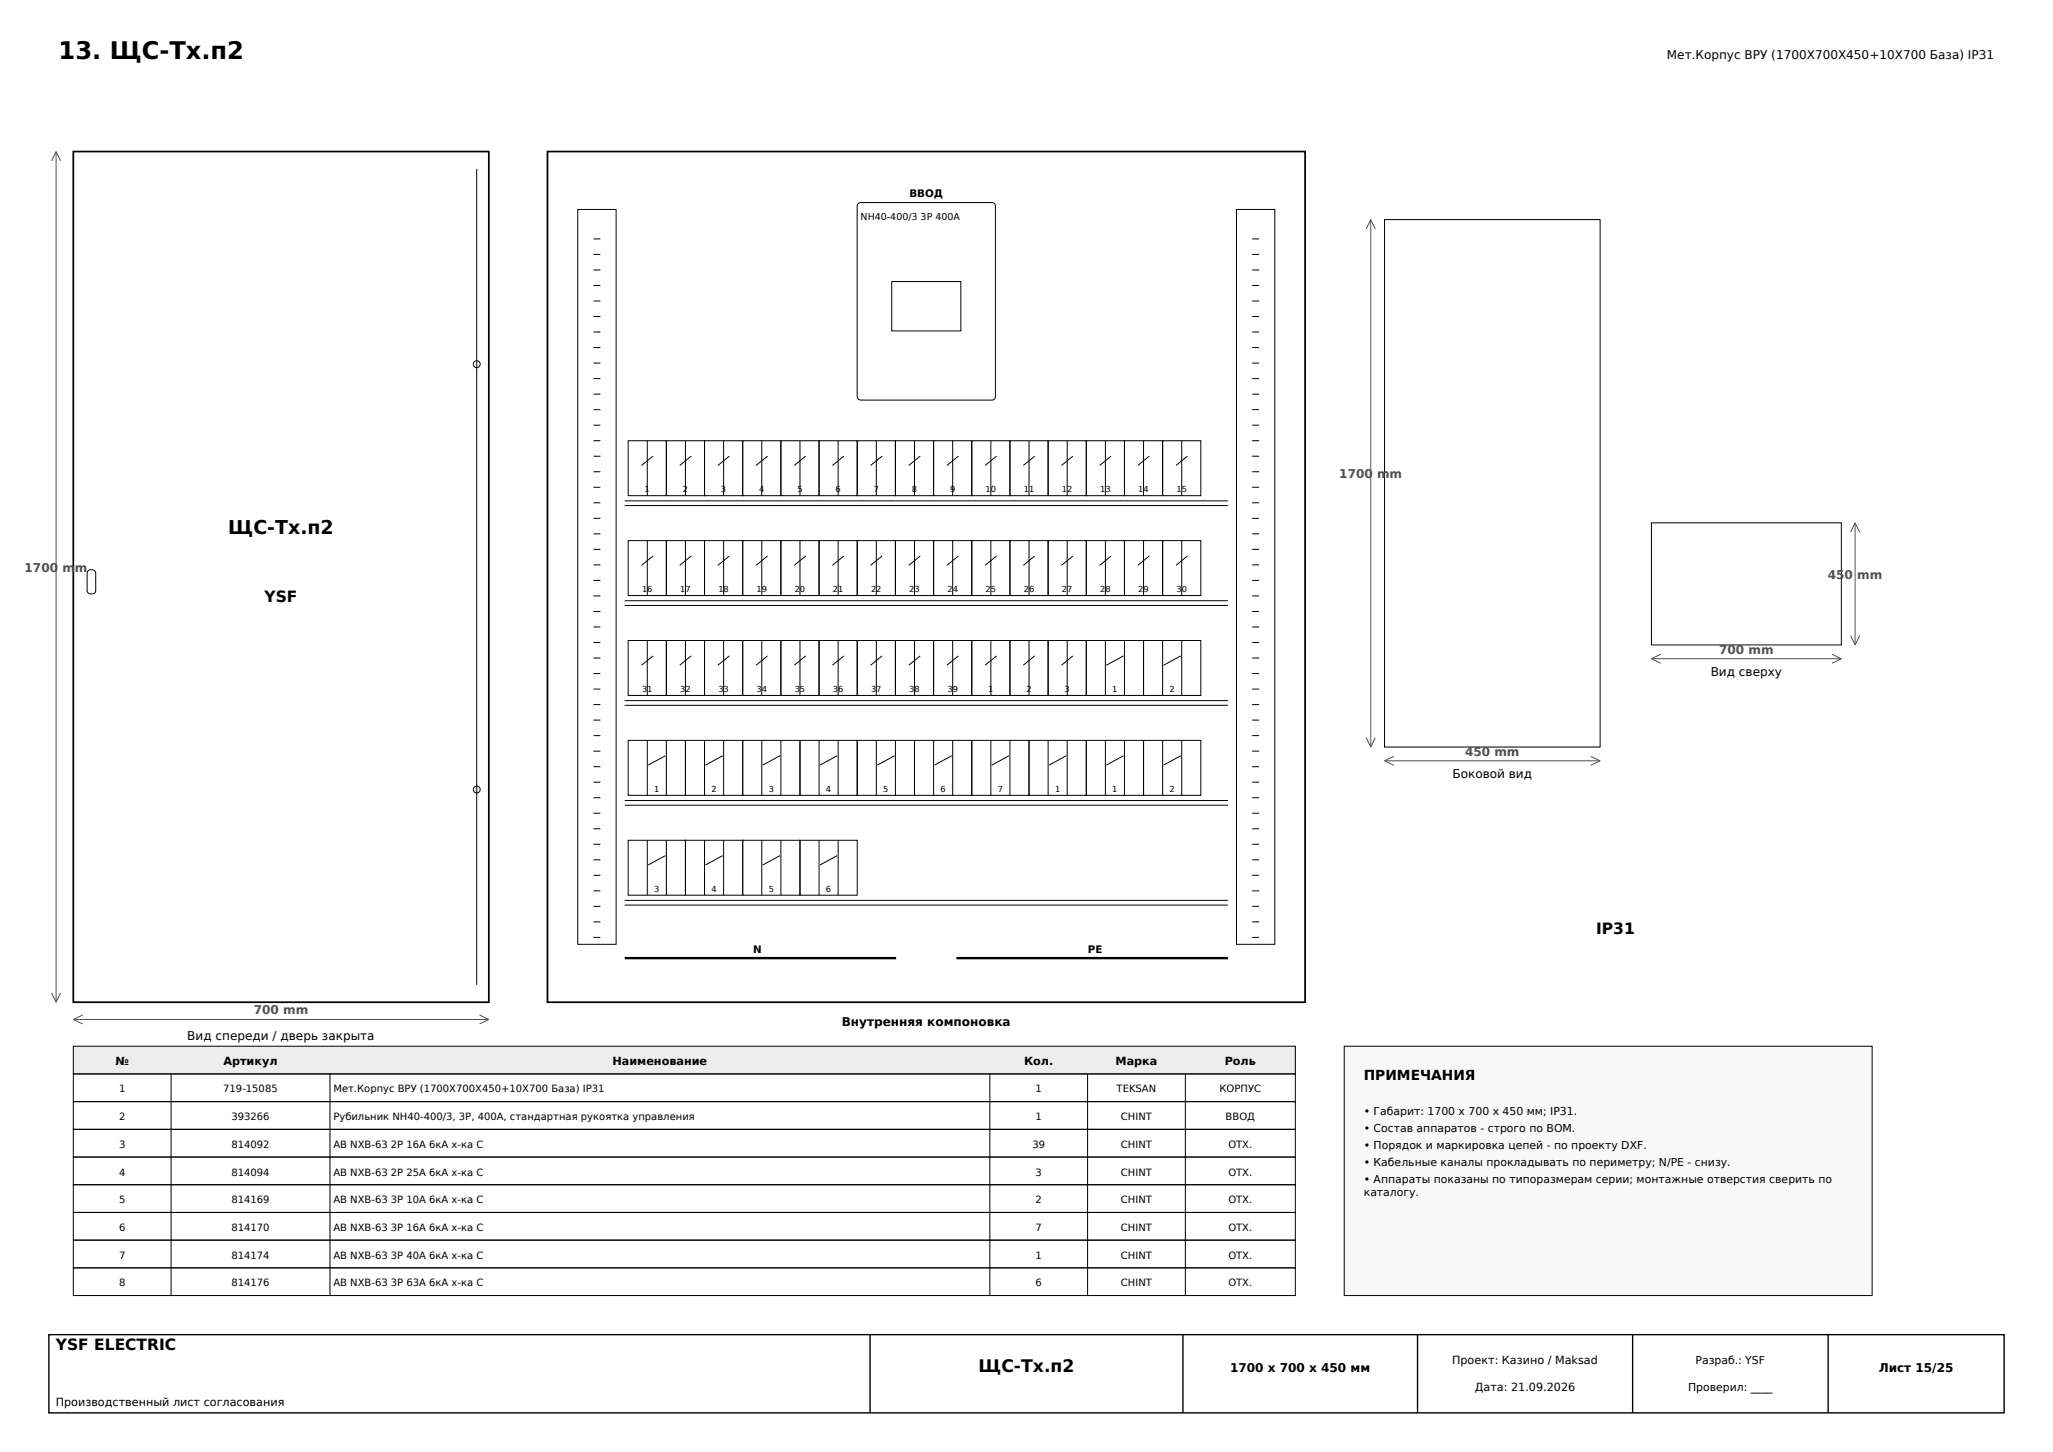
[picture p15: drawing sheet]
<svg xmlns="http://www.w3.org/2000/svg" width="420mm" height="297mm" viewBox="0 0 420 297" stroke-linecap="round" stroke-linejoin="round" font-family="sans-serif">
<defs><g id="words">
<text font-size="4.9" x="12" y="12">13. ЩС-Тх.п2</text>
<text font-size="3.9" x="46.7" y="109.3">ЩС-Тх.п2</text>
<text font-size="3.5" x="200.2" y="280.7">ЩС-Тх.п2</text>
<g font-size="3.2">
<text x="54.1" y="123.2">YSF</text>
<text x="326.5" y="191.1">IP31</text>
<text x="11.4" y="276.2">YSF ELECTRIC</text>
</g>
<text font-size="2.8" x="279" y="221">ПРИМЕЧАНИЯ</text>
<g font-size="2.5">
<text x="341" y="12">Мет.Корпус ВРУ (1700X700X450+10X700 База) IP31</text>
<text x="350" y="138.3">Вид сверху</text>
<text x="297.1" y="159.2">Боковой вид</text>
<text x="172.2" y="209.9">Внутренняя компоновка</text>
<text x="38.3" y="212.8">Вид спереди / дверь закрыта</text>
<text x="251.6" y="280.7">1700 x 700 x 450 мм</text>
<text x="384.3" y="280.7">Лист 15/25</text>
</g>
<g font-size="2.5" fill="#505050">
<text x="274" y="97.8">1700 mm</text>
<text x="5" y="116.9">1700 mm</text>
<text x="373.9" y="118.4">450 mm</text>
<text x="351.7" y="133.7">700 mm</text>
<text x="299.7" y="154.6">450 mm</text>
<text x="51.9" y="207.5">700 mm</text>
</g>
<g font-size="2.3">
<text x="36.6" y="215.9">Петли справа, открывание вправо</text>
<text x="23.6" y="217.9">№</text>
<text x="45.7" y="217.9">Артикул</text>
<text x="125.3" y="217.9">Наименование</text>
<text x="209.5" y="217.9">Кол.</text>
<text x="228.2" y="217.9">Марка</text>
<text x="250.6" y="217.9">Роль</text>
<text x="297.1" y="279.1">Проект: Казино / Maksad</text>
<text x="11.4" y="287.6">Производственный лист согласования</text>
<text x="301.7" y="284.5">Дата: 21.09.2026</text>
</g>
<g font-size="2.2">
<text x="279" y="228">• Габарит: 1700 x 700 x 450 мм; IP31.</text>
<text x="279" y="231.5">• Состав аппаратов - строго по BOM.</text>
<text x="279" y="235">• Порядок и маркировка цепей - по проекту DXF.</text>
<text x="279" y="238.5">• Кабельные каналы прокладывать по периметру; N/PE - снизу.</text>
<text x="279" y="241.9">• Аппараты показаны по типоразмерам серии; монтажные отверстия сверить по</text>
<text x="279" y="244.7">каталогу.</text>
<text x="346.9" y="279.1">Разраб.: YSF</text>
<text x="345.4" y="284.5">Проверил: ____</text>
</g>
<g font-size="2.1">
<text x="186" y="40.4">ВВОД</text>
<text x="154.1" y="194.9">N</text>
<text x="222.5" y="194.9">PE</text>
</g>
<g font-size="2">
<text x="24.3" y="223.5">1</text>
<text x="45.7" y="223.5">719-15085</text>
<text x="68.2" y="223.5">Мет.Корпус ВРУ (1700X700X450+10X700 База) IP31</text>
<text x="211.8" y="223.5">1</text>
<text x="228.4" y="223.5">TEKSAN</text>
<text x="249.5" y="223.5">КОРПУС</text>
<text x="24.3" y="229.1">2</text>
<text x="47.3" y="229.1">393266</text>
<text x="68.2" y="229.1">Рубильник NH40-400/3, 3P, 400А, стандартная рукоятка управления</text>
<text x="211.8" y="229.1">1</text>
<text x="229.3" y="229.1">CHINT</text>
<text x="250.7" y="229.1">ВВОД</text>
<text x="24.3" y="234.8">3</text>
<text x="47.3" y="234.8">814092</text>
<text x="68.2" y="234.8">АВ NXB-63 2P 16A 6кА х-ка C</text>
<text x="211.2" y="234.8">39</text>
<text x="229.3" y="234.8">CHINT</text>
<text x="251.3" y="234.8">ОТХ.</text>
<text x="24.3" y="240.5">4</text>
<text x="47.3" y="240.5">814094</text>
<text x="68.2" y="240.5">АВ NXB-63 2P 25A 6кА х-ка C</text>
<text x="211.8" y="240.5">3</text>
<text x="229.3" y="240.5">CHINT</text>
<text x="251.3" y="240.5">ОТХ.</text>
<text x="24.3" y="246.1">5</text>
<text x="24.3" y="251.8">6</text>
<text x="47.3" y="246.1">814169</text>
<text x="47.3" y="251.8">814170</text>
<text x="68.2" y="246.1">АВ NXB-63 3P 10A 6кА х-ка C</text>
<text x="68.2" y="251.8">АВ NXB-63 3P 16A 6кА х-ка C</text>
<text x="211.8" y="246.1">2</text>
<text x="211.8" y="251.8">7</text>
<text x="229.3" y="246.1">CHINT</text>
<text x="229.3" y="251.8">CHINT</text>
<text x="251.3" y="246.1">ОТХ.</text>
<text x="251.3" y="251.8">ОТХ.</text>
<text x="24.3" y="257.5">7</text>
<text x="47.3" y="257.5">814174</text>
<text x="68.2" y="257.5">АВ NXB-63 3P 40A 6кА х-ка C</text>
<text x="211.8" y="257.5">1</text>
<text x="229.3" y="257.5">CHINT</text>
<text x="251.3" y="257.5">ОТХ.</text>
<text x="24.3" y="263.1">8</text>
<text x="47.3" y="263.1">814176</text>
<text x="68.2" y="263.1">АВ NXB-63 3P 63A 6кА х-ка C</text>
<text x="211.8" y="263.1">6</text>
<text x="229.3" y="263.1">CHINT</text>
<text x="251.3" y="263.1">ОТХ.</text>
</g>
<text font-size="1.9" x="176.1" y="45">NH40-400/3 3P 400A</text>
<g font-size="1.7">
<text x="131.9" y="100.7">1</text>
<text x="139.7" y="100.7">2</text>
<text x="147.5" y="100.7">3</text>
<text x="155.3" y="100.7">4</text>
<text x="163.1" y="100.7">5</text>
<text x="170.9" y="100.7">6</text>
<text x="178.7" y="100.7">7</text>
<text x="186.5" y="100.7">8</text>
<text x="194.4" y="100.7">9</text>
<text x="201.6" y="100.7">10</text>
<text x="209.4" y="100.7">11</text>
<text x="217.2" y="100.7">12</text>
<text x="225.1" y="100.7">13</text>
<text x="232.9" y="100.7">14</text>
<text x="240.7" y="100.7">15</text>
<text x="131.3" y="121.1">16</text>
<text x="139.2" y="121.1">17</text>
<text x="147" y="121.1">18</text>
<text x="154.8" y="121.1">19</text>
<text x="162.6" y="121.1">20</text>
<text x="170.4" y="121.1">21</text>
<text x="178.2" y="121.1">22</text>
<text x="186" y="121.1">23</text>
<text x="193.8" y="121.1">24</text>
<text x="201.6" y="121.1">25</text>
<text x="209.4" y="121.1">26</text>
<text x="217.2" y="121.1">27</text>
<text x="225.1" y="121.1">28</text>
<text x="232.9" y="121.1">29</text>
<text x="240.7" y="121.1">30</text>
<text x="131.3" y="141.5">31</text>
<text x="139.2" y="141.5">32</text>
<text x="147" y="141.5">33</text>
<text x="154.8" y="141.5">34</text>
<text x="162.6" y="141.5">35</text>
<text x="170.4" y="141.5">36</text>
<text x="178.2" y="141.5">37</text>
<text x="186" y="141.5">38</text>
<text x="193.8" y="141.5">39</text>
<text x="202.2" y="141.5">1</text>
<text x="210" y="141.5">2</text>
<text x="217.8" y="141.5">3</text>
<text x="227.6" y="141.5">1</text>
<text x="239.3" y="141.5">2</text>
<text x="133.8" y="162">1</text>
<text x="145.5" y="162">2</text>
<text x="157.3" y="162">3</text>
<text x="169" y="162">4</text>
<text x="180.7" y="162">5</text>
<text x="192.4" y="162">6</text>
<text x="204.1" y="162">7</text>
<text x="215.8" y="162">1</text>
<text x="227.6" y="162">1</text>
<text x="239.3" y="162">2</text>
<text x="133.8" y="182.4">3</text>
<text x="145.5" y="182.4">4</text>
<text x="157.3" y="182.4">5</text>
<text x="169" y="182.4">6</text>
</g>
</g></defs>
<path d="M15 31h85v174h-85zM112 31h155v174h-155z" fill="none" stroke="#000" stroke-width=".35"/>
<g fill="none" stroke="#000" stroke-width=".2">
<path d="M97.5 34.5v167M118.2 42.8h7.8v150.4h-7.8zM121.4 58.4h1.4M121.4 55.2h1.4M121.4 52h1.4M121.4 48.9h1.4M175.6 41.6l.5-.2h26.8a.71 .71 0 0 1 .7 .7v39a.71 .71 0 0 1-.7 .7h-26.8a.71 .71 0 0 1-.7-.7v-39zM182.4 57.6h14.2v10.1h-14.2zM253 42.8h7.8v150.4h-7.8zM256.2 58.4h1.4M256.2 55.2h1.4M256.2 52h1.4"/>
<path d="M256.2 48.9h1.4M283.3 44.9h44.1v107.9h-44.1zM121.4 77.4h1.4M121.4 74.3h1.4M121.4 71.1h1.4M121.4 67.9h1.4M121.4 64.7h1.4M121.4 61.6h1.4M256.2 77.4h1.4M256.2 74.3h1.4M256.2 71.1h1.4M256.2 67.9h1.4"/>
<path d="M256.2 64.7h1.4M256.2 61.6h1.4M121.4 99.7h1.4M121.4 96.5h1.4M121.4 93.3h1.4M121.4 90.1h1.4M121.4 87h1.4M121.4 83.8h1.4M121.4 80.6h1.4M128.5 90.2h7.8v11.2h-7.8zM132.4 90.2v11.2M133.6 93.3l-2.4 1.9"/>
<path d="M136.3 90.2h7.8v11.2h-7.8zM140.2 90.2v11.2M141.4 93.3l-2.3 1.9M144.1 90.2h7.8v11.2h-7.8zM148 90.2v11.2M149.2 93.3l-2.3 1.9M151.9 90.2h7.9v11.2h-7.9zM155.8 90.2v11.2M157 93.3l-2.3 1.9M159.8 90.2h7.8v11.2h-7.8zM163.7 90.2v11.2M164.8 93.3l-2.3 1.9"/>
<path d="M167.6 90.2h7.8v11.2h-7.8zM171.5 90.2v11.2M172.6 93.3l-2.3 1.9M175.4 90.2h7.8v11.2h-7.8zM179.3 90.2v11.2M180.4 93.3l-2.3 1.9M183.2 90.2h7.8v11.2h-7.8zM187.1 90.2v11.2M188.3 93.3l-2.4 1.9M191 90.2h7.8v11.2h-7.8zM194.9 90.2v11.2M196.1 93.3l-2.4 1.9"/>
<path d="M198.8 90.2h7.8v11.2h-7.8zM202.7 90.2v11.2M203.9 93.3l-2.4 1.9M206.6 90.2h7.8v11.2h-7.8zM210.5 90.2v11.2M211.7 93.3l-2.4 1.9M214.4 90.2h7.8v11.2h-7.8zM218.3 90.2v11.2M219.5 93.3l-2.3 1.9M222.2 90.2h7.8v11.2h-7.8zM226.1 90.2v11.2M227.3 93.3l-2.3 1.9"/>
<path d="M230 90.2h7.9v11.2h-7.9zM233.9 90.2v11.2M235.1 93.3l-2.3 1.9M237.9 90.2h7.8v11.2h-7.8zM241.8 90.2v11.2M242.9 93.3l-2.3 1.9M256.2 99.7h1.4M256.2 96.5h1.4M256.2 93.3h1.4M256.2 90.1h1.4M256.2 87h1.4M256.2 83.8h1.4"/>
<path d="M256.2 80.6h1.4M18 116.7l.5-.2a.81 .81 0 0 1 1.1 .7v3.6a.9 .9 0 0 1-.9 .7 .9 .9 0 0 1-.9-.7v-3.6zM121.4 118.7h1.4M121.4 115.5h1.4M121.4 112.4h1.4M121.4 109.2h1.4M121.4 106h1.4M121.4 102.8h1.4M127.8 102.4h123.4M127.8 103.4h123.4M128.5 110.6h7.8v11.2h-7.8zM132.4 110.6v11.2"/>
<path d="M133.6 113.7l-2.4 1.9M136.3 110.6h7.8v11.2h-7.8zM140.2 110.6v11.2M141.4 113.7l-2.3 1.9M144.1 110.6h7.8v11.2h-7.8zM148 110.6v11.2M149.2 113.7l-2.3 1.9M151.9 110.6h7.9v11.2h-7.9zM155.8 110.6v11.2M157 113.7l-2.3 1.9M159.8 110.6h7.8v11.2h-7.8zM163.7 110.6v11.2"/>
<path d="M164.8 113.7l-2.3 1.9M167.6 110.6h7.8v11.2h-7.8zM171.5 110.6v11.2M172.6 113.7l-2.3 1.9M175.4 110.6h7.8v11.2h-7.8zM179.3 110.6v11.2M180.4 113.7l-2.3 1.9M183.2 110.6h7.8v11.2h-7.8zM187.1 110.6v11.2M188.3 113.7l-2.4 1.9M191 110.6h7.8v11.2h-7.8zM194.9 110.6v11.2"/>
<path d="M196.1 113.7l-2.4 1.9M198.8 110.6h7.8v11.2h-7.8zM202.7 110.6v11.2M203.9 113.7l-2.4 1.9M206.6 110.6h7.8v11.2h-7.8zM210.5 110.6v11.2M211.7 113.7l-2.4 1.9M214.4 110.6h7.8v11.2h-7.8zM218.3 110.6v11.2M219.5 113.7l-2.3 1.9M222.2 110.6h7.8v11.2h-7.8zM226.1 110.6v11.2"/>
<path d="M227.3 113.7l-2.3 1.9M230 110.6h7.9v11.2h-7.9zM233.9 110.6v11.2M235.1 113.7l-2.3 1.9M237.9 110.6h7.8v11.2h-7.8zM241.8 110.6v11.2M242.9 113.7l-2.3 1.9M256.2 118.7h1.4M256.2 115.5h1.4M256.2 112.4h1.4M256.2 109.2h1.4M256.2 106h1.4"/>
<path d="M256.2 102.8h1.4M337.8 106.9h38.9v25h-38.9zM121.4 137.8h1.4M121.4 134.6h1.4M121.4 131.4h1.4M121.4 128.2h1.4M121.4 125.1h1.4M121.4 121.9h1.4M127.8 122.9h123.4M127.8 123.8h123.4M128.5 131h7.8v11.2h-7.8zM132.4 131v11.2"/>
<path d="M133.6 134.2l-2.4 1.9M136.3 131h7.8v11.2h-7.8zM140.2 131v11.2M141.4 134.2l-2.3 1.9M144.1 131h7.8v11.2h-7.8zM148 131v11.2M149.2 134.2l-2.3 1.9M151.9 131h7.9v11.2h-7.9zM155.8 131v11.2M157 134.2l-2.3 1.9M159.8 131h7.8v11.2h-7.8zM163.7 131v11.2"/>
<path d="M164.8 134.2l-2.3 1.9M167.6 131h7.8v11.2h-7.8zM171.5 131v11.2M172.6 134.2l-2.3 1.9M175.4 131h7.8v11.2h-7.8zM179.3 131v11.2M180.4 134.2l-2.3 1.9M183.2 131h7.8v11.2h-7.8zM187.1 131v11.2M188.3 134.2l-2.4 1.9M191 131h7.8v11.2h-7.8zM194.9 131v11.2"/>
<path d="M196.1 134.2l-2.4 1.9M198.8 131h7.8v11.2h-7.8zM202.7 131v11.2M203.9 134.2l-2.4 1.9M206.6 131h7.8v11.2h-7.8zM210.5 131v11.2M211.7 134.2l-2.4 1.9M214.4 131h7.8v11.2h-7.8zM218.3 131v11.2M219.5 134.2l-2.3 1.9M222.2 131h11.7v11.2h-11.7zM226.1 131v11.2"/>
<path d="M229.8 134.2l-3.5 1.9M230 131v11.2M233.9 131h11.8v11.2h-11.8zM237.9 131v11.2M241.6 134.2l-3.6 1.9M241.8 131v11.2M256.2 137.8h1.4M256.2 134.6h1.4M256.2 131.4h1.4M256.2 128.2h1.4M256.2 125.1h1.4M256.2 121.9h1.4"/>
<path d="M121.4 160h1.4M121.4 156.8h1.4M121.4 153.6h1.4M121.4 150.5h1.4M121.4 147.3h1.4M121.4 144.1h1.4M121.4 140.9h1.4M127.8 143.3h123.4M127.8 144.3h123.4M128.5 151.4h11.7v11.3h-11.7zM132.4 151.4v11.3M136.1 154.6l-3.5 1.9"/>
<path d="M136.3 151.4v11.3M140.2 151.4h11.7v11.3h-11.7zM144.1 151.4v11.3M147.8 154.6l-3.5 1.9M148 151.4v11.3M151.9 151.4h11.8v11.3h-11.8zM155.8 151.4v11.3M159.6 154.6l-3.6 1.9M159.8 151.4v11.3M163.7 151.4h11.7v11.3h-11.7zM167.6 151.4v11.3M171.3 154.6l-3.5 1.9"/>
<path d="M171.5 151.4v11.3M175.4 151.4h11.7v11.3h-11.7zM179.3 151.4v11.3M183 154.6l-3.5 1.9M183.2 151.4v11.3M187.1 151.4h11.7v11.3h-11.7zM191 151.4v11.3M194.7 154.6l-3.5 1.9M194.9 151.4v11.3M198.8 151.4h11.7v11.3h-11.7zM202.7 151.4v11.3M206.4 154.6l-3.5 1.9"/>
<path d="M206.6 151.4v11.3M210.5 151.4h11.7v11.3h-11.7zM214.4 151.4v11.3M218.1 154.6l-3.5 1.9M218.3 151.4v11.3M222.2 151.4h11.7v11.3h-11.7zM226.1 151.4v11.3M229.8 154.6l-3.5 1.9M230 151.4v11.3M233.9 151.4h11.8v11.3h-11.8zM237.9 151.4v11.3M241.6 154.6l-3.6 1.9"/>
<path d="M241.8 151.4v11.3M256.2 160h1.4M256.2 156.8h1.4M256.2 153.6h1.4M256.2 150.5h1.4M256.2 147.3h1.4M256.2 144.1h1.4M256.2 140.9h1.4M121.4 179h1.4M121.4 175.9h1.4M121.4 172.7h1.4M121.4 169.5h1.4"/>
<path d="M121.4 166.3h1.4M121.4 163.2h1.4M127.8 163.7h123.4M127.8 164.7h123.4M128.5 171.9h11.7v11.2h-11.7zM132.4 171.9v11.2M136.1 175l-3.5 1.9M136.3 171.9v11.2M140.2 171.9h11.7v11.2h-11.7zM144.1 171.9v11.2M147.8 175l-3.5 1.9M148 171.9v11.2"/>
<path d="M151.9 171.9h11.8v11.2h-11.8zM155.8 171.9v11.2M159.6 175l-3.6 1.9M159.8 171.9v11.2M163.7 171.9h11.7v11.2h-11.7zM167.6 171.9v11.2M171.3 175l-3.5 1.9M171.5 171.9v11.2M256.2 179h1.4M256.2 175.9h1.4M256.2 172.7h1.4M256.2 169.5h1.4"/>
<path d="M256.2 166.3h1.4M256.2 163.2h1.4M121.4 191.7h1.4M121.4 188.6h1.4M121.4 185.4h1.4M121.4 182.2h1.4M127.8 184.2h123.4M127.8 185.1h123.4M256.2 191.7h1.4M256.2 188.6h1.4M256.2 185.4h1.4M256.2 182.2h1.4"/>
<circle cx="97.5" cy="74.5" r=".71"/>
<circle cx="97.5" cy="161.5" r=".71"/>
</g>
<g fill="none" stroke="#505050" stroke-width=".2">
<path d="M11.5 31v174M11.5 31l-.9 1.9M11.5 31l.9 1.9M280.4 44.9v107.9M280.4 44.9l-.9 1.9M280.4 44.9l.9 1.9M379.5 106.9v25M379.5 106.9l-.9 2M379.5 106.9l.9 2M337.8 134.7h38.9M337.8 134.7l2 1M339.8 133.8l-2 .9"/>
<path d="M374.8 133.8l1.9 .9M376.7 134.7l-1.9 1M378.6 130l.9 1.9M380.4 130l-.9 1.9M279.5 150.9l.9 1.9M281.3 150.9l-.9 1.9M283.3 155.6h44.1M283.3 155.6l1.9 .9M285.2 154.7l-1.9 .9M325.4 154.7l2 .9M327.4 155.6l-2 .9M10.6 203.1l.9 1.9"/>
<path d="M12.4 203.1l-.9 1.9M15 208.5h85M15 208.5l1.9 .9M16.9 207.6l-1.9 .9M98.1 207.6l1.9 .9M100 208.5l-1.9 .9"/>
</g>
<path d="M127.8 196h55.5M195.7 196h55.5" fill="none" stroke="#000" stroke-width=".49"/>
<path d="M15 214h250v5.7h-250z" fill-rule="evenodd" fill="#e9eef3" stroke="#000" stroke-width=".2"/>
<g fill="none" stroke="#000" stroke-width=".2">
<path d="M15 219.7h250v5.6h-250zM35 219.7v45.3M67.5 219.7v45.3M202.5 219.7v45.3M222.5 219.7v45.3M242.5 219.7v45.3M15 225.3h250v5.7h-250zM15 231h250v5.7h-250zM15 236.7h250v5.6h-250zM15 242.3h250v5.7h-250zM15 248h250v5.7h-250zM15 253.7h250v5.6h-250z"/>
<path d="M15 259.3h250v5.7h-250z"/>
</g>
<path d="M275 214h108v51h-108z" fill-rule="evenodd" fill="#f7f8fa" stroke="#000" stroke-width=".2"/>
<path d="M10 273h400v16h-400zM178 273v16M242 273v16M290 273v16M334 273v16M374 273v16" fill="none" stroke="#000" stroke-width=".28"/>
<use href="#words"/>
</svg>
